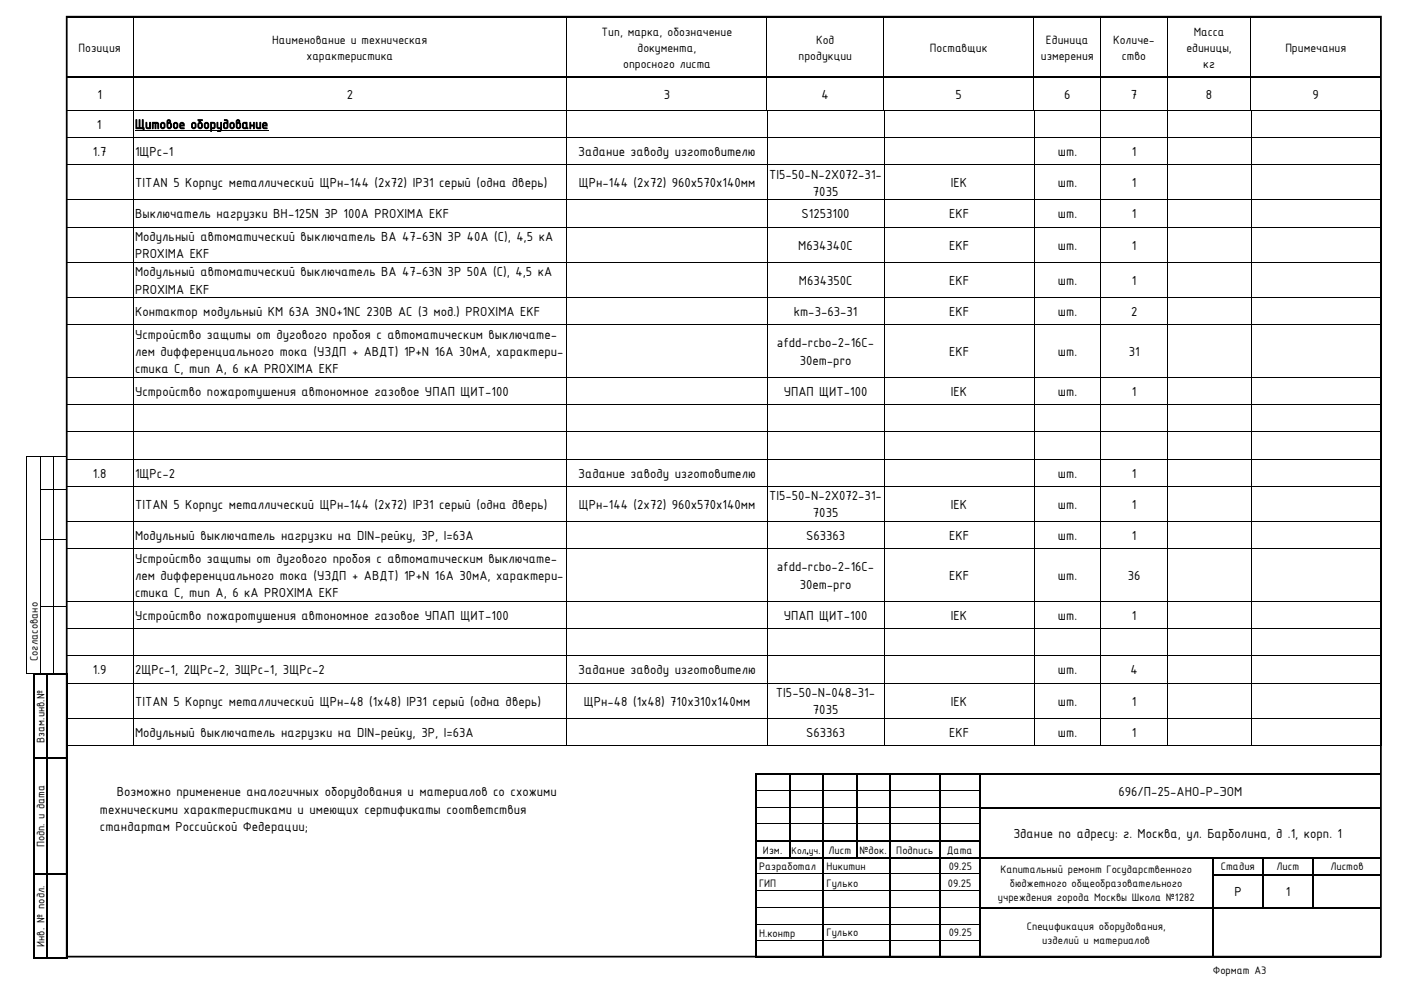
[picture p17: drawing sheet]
<svg xmlns="http://www.w3.org/2000/svg" width="420mm" height="297mm" viewBox="0 0 420 297" stroke-linecap="round" stroke-linejoin="round" font-family="sans-serif">
<defs><g id="words">
<g font-size="4.2">
<text x="29.2" y="29.7">1</text>
<text x="103.9" y="29.7">2</text>
<text x="199" y="29.7">3</text>
<text x="246.3" y="29.7">4</text>
<text x="286.5" y="29.7">5</text>
<text x="319" y="29.7">6</text>
<text x="339" y="29.7">7</text>
<text x="361.6" y="29.7">8</text>
<text x="393.5" y="29.7">9</text>
<text x="29" y="38.6">1</text>
<text x="40.5" y="38.6">Щитовое оборудование</text>
<text x="27.9" y="46.8">1.7</text>
<text x="40.5" y="46.8">1ЩРс-1</text>
<text x="173.4" y="46.8">Задание заводу изготовителю</text>
<text x="317.2" y="46.8">шт.</text>
<text x="339.4" y="46.8">1</text>
<text x="230.6" y="53.6">TI5-50-N-2X072-31-</text>
<text x="40.5" y="56.2">TITAN 5 Корпус металлический ЩРн-144 (2х72) IP31 серый (одна дверь)</text>
<text x="173.5" y="56.2">ЩРн-144 (2х72) 960х570х140мм</text>
<text x="243.7" y="58.8">7035</text>
<text x="285.1" y="56.2">IEK</text>
<text x="317.2" y="56.2">шт.</text>
<text x="339.4" y="56.2">1</text>
<text x="40.5" y="65.5">Выключатель нагрузки ВН-125N 3Р 100А PROXIMA EKF</text>
<text x="240.3" y="65.5">S1253100</text>
<text x="284.5" y="65.5">EKF</text>
<text x="317.2" y="65.5">шт.</text>
<text x="339.4" y="65.5">1</text>
<text x="40.5" y="72.3">Модульный автоматический выключатель ВА 47-63N 3Р 40А (С), 4,5 кА</text>
<text x="40.5" y="77.5">PROXIMA EKF</text>
<text x="239.3" y="74.9">M634340C</text>
<text x="284.5" y="74.9">EKF</text>
<text x="317.2" y="74.9">шт.</text>
<text x="339.4" y="74.9">1</text>
<text x="40.5" y="82.9">Модульный автоматический выключатель ВА 47-63N 3Р 50А (С), 4,5 кА</text>
<text x="40.5" y="88.1">PROXIMA EKF</text>
<text x="239.5" y="85.4">M634350C</text>
<text x="284.5" y="85.4">EKF</text>
<text x="317.2" y="85.4">шт.</text>
<text x="339.4" y="85.4">1</text>
<text x="40.5" y="94.8">Контактор модульный КМ 63А 3NO+1NC 230В AC (3 мод.) PROXIMA EKF</text>
<text x="238" y="94.8">km-3-63-31</text>
<text x="284.5" y="94.8">EKF</text>
<text x="317.2" y="94.8">шт.</text>
<text x="339.1" y="94.8">2</text>
<text x="40.5" y="101.6">Устройство защиты от дугового пробоя с автоматическим выключате-</text>
<text x="40.5" y="106.8">лем дифференциального тока (УЗДП + АВДТ) 1Р+N 16А 30мА, характери-</text>
<text x="232.9" y="104.2">afdd-rcbo-2-16C-</text>
<text x="284.5" y="106.8">EKF</text>
<text x="317.2" y="106.8">шт.</text>
<text x="338.4" y="106.8">31</text>
<text x="40.5" y="111.9">стика C, тип A, 6 кА PROXIMA EKF</text>
<text x="239.8" y="109.4">30em-pro</text>
<text x="40.5" y="118.7">Устройство пожаротушения автономное газовое УПАП ЩИТ-100</text>
<text x="235" y="118.7">УПАП ЩИТ-100</text>
<text x="285.1" y="118.7">IEK</text>
<text x="317.2" y="118.7">шт.</text>
<text x="339.4" y="118.7">1</text>
<text x="27.9" y="143.3">1.8</text>
<text x="40.5" y="143.3">1ЩРс-2</text>
<text x="173.4" y="143.3">Задание заводу изготовителю</text>
<text x="317.2" y="143.3">шт.</text>
<text x="339.4" y="143.3">1</text>
<text x="40.5" y="152.7">TITAN 5 Корпус металлический ЩРн-144 (2х72) IP31 серый (одна дверь)</text>
<text x="173.5" y="152.7">ЩРн-144 (2х72) 960х570х140мм</text>
<text x="230.6" y="150">TI5-50-N-2X072-31-</text>
<text x="243.7" y="155.3">7035</text>
<text x="285.1" y="152.7">IEK</text>
<text x="317.2" y="152.7">шт.</text>
<text x="339.4" y="152.7">1</text>
<text x="40.5" y="162">Модульный выключатель нагрузки на DIN-рейку, 3Р, I=63А</text>
<text x="241.7" y="162">S63363</text>
<text x="284.5" y="162">EKF</text>
<text x="317.2" y="162">шт.</text>
<text x="339.4" y="162">1</text>
<text x="40.5" y="168.8">Устройство защиты от дугового пробоя с автоматическим выключате-</text>
<text x="40.5" y="174">лем дифференциального тока (УЗДП + АВДТ) 1Р+N 16А 30мА, характери-</text>
<text x="232.9" y="171.4">afdd-rcbo-2-16C-</text>
<text x="284.5" y="174">EKF</text>
<text x="317.2" y="174">шт.</text>
<text x="338.2" y="174">36</text>
<text x="40.5" y="179.2">стика C, тип A, 6 кА PROXIMA EKF</text>
<text x="239.8" y="176.6">30em-pro</text>
<text x="40.5" y="186">Устройство пожаротушения автономное газовое УПАП ЩИТ-100</text>
<text x="235" y="186">УПАП ЩИТ-100</text>
<text x="285.1" y="186">IEK</text>
<text x="317.2" y="186">шт.</text>
<text x="339.4" y="186">1</text>
<text x="27.9" y="202.3">1.9</text>
<text x="40.5" y="202.3">2ЩРс-1, 2ЩРс-2, 3ЩРс-1, 3ЩРс-2</text>
<text x="173.4" y="202.3">Задание заводу изготовителю</text>
<text x="317.2" y="202.3">шт.</text>
<text x="339" y="202.3">4</text>
<text x="232.6" y="209.1">TI5-50-N-048-31-</text>
<text x="40.5" y="211.7">TITAN 5 Корпус металлический ЩРн-48 (1х48) IP31 серый (одна дверь)</text>
<text x="175" y="211.7">ЩРн-48 (1х48) 710х310х140мм</text>
<text x="243.7" y="214.3">7035</text>
<text x="285.1" y="211.7">IEK</text>
<text x="317.2" y="211.7">шт.</text>
<text x="339.4" y="211.7">1</text>
<text x="40.5" y="221">Модульный выключатель нагрузки на DIN-рейку, 3Р, I=63А</text>
<text x="241.7" y="221">S63363</text>
<text x="284.5" y="221">EKF</text>
<text x="317.2" y="221">шт.</text>
<text x="339.4" y="221">1</text>
<text x="35" y="238.9">Возможно применение аналогичных оборудования и материалов со схожими</text>
<text x="335.3" y="238.8">696/П-25-АНО-Р-ЭОМ</text>
<text x="30" y="244.1">техническими характеристиками и имеющих сертификаты соответствия</text>
<text x="30" y="249.3">стандартам Российской Федерации;</text>
<text x="303.9" y="251.3">Здание по адресу: г. Москва, ул. Барболина, д .1, корп. 1</text>
<text x="370.1" y="268.9">Р</text>
<text x="385.5" y="268.9">1</text>
</g>
<g font-size="3.9">
<text x="180.4" y="10.8">Тип, марка, обозначение</text>
<text x="357.9" y="10.8">Масса</text>
<text x="23.6" y="15.6">Позиция</text>
<text x="81.6" y="13.2">Наименование и техническая</text>
<text x="91.9" y="18">характеристика</text>
<text x="191.1" y="15.6">документа,</text>
<text x="239.4" y="18">продукции</text>
<text x="244.7" y="13.2">Код</text>
<text x="278.8" y="15.6">Поставщик</text>
<text x="312" y="18">измерения</text>
<text x="313.6" y="13.2">Единица</text>
<text x="333.7" y="13.2">Количе-</text>
<text x="336.3" y="18">ство</text>
<text x="355.7" y="15.6">единицы,</text>
<text x="385.4" y="15.6">Примечания</text>
<text x="186.8" y="20.4">опросного листа</text>
<text x="360.8" y="20.4">кг</text>
</g>
<g font-size="3.5">
<text x="11.3" y="198.4" transform="rotate(-90 11.3 198.4)">Cогласовано</text>
<text x="13.4" y="222.8" transform="rotate(-90 13.4 222.8)">Взам.инв.№</text>
<text x="13.4" y="254.2" transform="rotate(-90 13.4 254.2)">Подп. и дата</text>
<text x="228.8" y="256.2">Изм.</text>
<text x="248.4" y="256.2">Лист</text>
<text x="257.7" y="256.2">№док.</text>
<text x="268.7" y="256.2">Подпись</text>
<text x="283.9" y="256.2">Дата</text>
<text x="227.6" y="261.1">Разработал</text>
<text x="247.8" y="261.1">Никитин</text>
<text x="284.4" y="261.1">09.25</text>
<text x="299.9" y="261.8">Капитальный ремонт Государственного</text>
<text x="366" y="261.1">Стадия</text>
<text x="382.7" y="261.1">Лист</text>
<text x="398.9" y="261.1">Листов</text>
<text x="227.6" y="266.1">ГИП</text>
<text x="247.8" y="266.1">Гулько</text>
<text x="284.2" y="266.1">09.25</text>
<text x="302.8" y="266.1">бюджетного общеобразовательного</text>
<text x="299.2" y="270.5">учреждения города Москвы Школа №1282</text>
<text x="227.6" y="281">Н.контр</text>
<text x="247.8" y="280.7">Гулько</text>
<text x="284.4" y="280.7">09.25</text>
<text x="307.8" y="279">Спецификация оборудования,</text>
<text x="13.4" y="284" transform="rotate(-90 13.4 284)">Инв. № подл.</text>
<text x="312.5" y="283.3">изделий и материалов</text>
<text x="363.6" y="292.2">Формат А3</text>
</g>
<text font-size="3.2" x="237.3" y="256.2">Кол.уч.</text>
</g></defs>
<g fill="#000">
<path d="M19.8 5.5h.2z" fill-rule="evenodd"/>
<path d="M19.8 5h.2v.5h-.2z" fill-rule="evenodd"/>
<path d="M20 5h19.8v.5h-19.8z" fill-rule="evenodd"/>
<path d="M39.8 5.5h.2z" fill-rule="evenodd"/>
<path d="M39.8 5h.5v.5h-.5z" fill-rule="evenodd"/>
<path d="M40.3 5h129.5v.5h-129.5z" fill-rule="evenodd"/>
<path d="M169.8 5.5h.2z" fill-rule="evenodd"/>
<path d="M169.8 5h.5v.5h-.5z" fill-rule="evenodd"/>
<path d="M170.3 5h59.6v.5h-59.6z" fill-rule="evenodd"/>
<path d="M229.9 5.5h.1z" fill-rule="evenodd"/>
<path d="M229.9 5h.5v.5h-.5z" fill-rule="evenodd"/>
<path d="M230.4 5h34.5v.5h-34.5z" fill-rule="evenodd"/>
<path d="M264.9 5.5h.1z" fill-rule="evenodd"/>
<path d="M264.9 5h.5v.5h-.5z" fill-rule="evenodd"/>
<path d="M265.4 5h44.5v.5h-44.5z" fill-rule="evenodd"/>
<path d="M309.9 5.5h.1z" fill-rule="evenodd"/>
<path d="M309.9 5h.5v.5h-.5z" fill-rule="evenodd"/>
<path d="M310.4 5h19.5v.5h-19.5z" fill-rule="evenodd"/>
<path d="M329.9 5.5h.2z" fill-rule="evenodd"/>
<path d="M329.9 5h.5v.5h-.5z" fill-rule="evenodd"/>
<path d="M330.4 5h19.5v.5h-19.5z" fill-rule="evenodd"/>
<path d="M349.9 5.5h.1z" fill-rule="evenodd"/>
<path d="M349.9 5h.5v.5h-.5z" fill-rule="evenodd"/>
<path d="M350.4 5h24.5v.5h-24.5z" fill-rule="evenodd"/>
<path d="M374.9 5.5h.2z" fill-rule="evenodd"/>
<path d="M374.9 5h.5v.5h-.5z" fill-rule="evenodd"/>
<path d="M375.4 5h38.5v.5h-38.5z" fill-rule="evenodd"/>
<path d="M413.9 5.5h.2z" fill-rule="evenodd"/>
<path d="M413.9 5h.2v.5h-.2z" fill-rule="evenodd"/>
<path d="M19.8 22.9h.2v.6h-.2z" fill-rule="evenodd"/>
<path d="M19.9 33l.2 .2z" fill-rule="evenodd"/>
<path d="M19.9 33l.2 .2z" fill-rule="evenodd"/>
<path d="M20 22.9h19.8v.6h-19.8z" fill-rule="evenodd"/>
<path d="M39.8 23.5h.2z" fill-rule="evenodd"/>
<path d="M39.8 22.9h.5v.6h-.5z" fill-rule="evenodd"/>
<path d="M39.9 33l.1 .2z" fill-rule="evenodd"/>
<path d="M40.3 22.9h129.5v.6h-129.5z" fill-rule="evenodd"/>
<path d="M169.8 23.5h.2z" fill-rule="evenodd"/>
<path d="M169.8 22.9h.5v.6h-.5z" fill-rule="evenodd"/>
<path d="M169.9 33l.2 .2z" fill-rule="evenodd"/>
<path d="M170.3 22.9h59.6v.6h-59.6z" fill-rule="evenodd"/>
<path d="M229.9 23.5h.1z" fill-rule="evenodd"/>
<path d="M229.9 22.9h.5v.6h-.5z" fill-rule="evenodd"/>
<path d="M229.9 33l.2 .2z" fill-rule="evenodd"/>
<path d="M230.4 22.9h34.5v.6h-34.5z" fill-rule="evenodd"/>
<path d="M264.9 23.5h.1z" fill-rule="evenodd"/>
<path d="M264.9 22.9h.5v.6h-.5z" fill-rule="evenodd"/>
<path d="M264.9 33l.2 .2z" fill-rule="evenodd"/>
<path d="M265.4 22.9h44.5v.6h-44.5z" fill-rule="evenodd"/>
<path d="M309.9 23.5h.1z" fill-rule="evenodd"/>
<path d="M309.9 22.9h.5v.6h-.5z" fill-rule="evenodd"/>
<path d="M310 33l.1 .2z" fill-rule="evenodd"/>
<path d="M310.4 22.9h19.5v.6h-19.5z" fill-rule="evenodd"/>
<path d="M329.9 23.5h.2z" fill-rule="evenodd"/>
<path d="M329.9 22.9h.5v.6h-.5z" fill-rule="evenodd"/>
<path d="M330 33l.2 .2z" fill-rule="evenodd"/>
<path d="M330.4 22.9h19.5v.6h-19.5z" fill-rule="evenodd"/>
<path d="M349.9 23.5h.1z" fill-rule="evenodd"/>
<path d="M349.9 22.9h.5v.6h-.5z" fill-rule="evenodd"/>
<path d="M350 33l.1 .2z" fill-rule="evenodd"/>
<path d="M350.4 22.9h24.5v.6h-24.5z" fill-rule="evenodd"/>
<path d="M374.9 23.5h.2z" fill-rule="evenodd"/>
<path d="M374.9 22.9h.5v.6h-.5z" fill-rule="evenodd"/>
<path d="M375 33l.2 .2z" fill-rule="evenodd"/>
<path d="M375.4 22.9h38.5v.6h-38.5z" fill-rule="evenodd"/>
<path d="M413.9 22.9h.2v.6h-.2z" fill-rule="evenodd"/>
<path d="M414 33l.1 .2z" fill-rule="evenodd"/>
<path d="M414 33l.1 .2z" fill-rule="evenodd"/>
<path d="M19.9 41.2l.2 .1z" fill-rule="evenodd"/>
<path d="M19.9 49.3l.2 .2z" fill-rule="evenodd"/>
<path d="M39.9 41.2l.1 .1z" fill-rule="evenodd"/>
<path d="M39.9 49.3l.1 .2z" fill-rule="evenodd"/>
<path d="M169.9 41.2l.2 .1z" fill-rule="evenodd"/>
<path d="M169.9 49.3l.2 .2z" fill-rule="evenodd"/>
<path d="M229.9 41.2l.2 .1z" fill-rule="evenodd"/>
<path d="M229.9 49.3l.2 .2z" fill-rule="evenodd"/>
<path d="M264.9 41.2l.2 .1z" fill-rule="evenodd"/>
<path d="M264.9 49.3l.2 .2z" fill-rule="evenodd"/>
<path d="M310 41.2l.1 .1z" fill-rule="evenodd"/>
<path d="M310 49.3l.1 .2z" fill-rule="evenodd"/>
<path d="M330 41.2l.2 .1z" fill-rule="evenodd"/>
<path d="M330 49.3l.2 .2z" fill-rule="evenodd"/>
<path d="M350 41.2l.1 .1z" fill-rule="evenodd"/>
<path d="M350 49.3l.1 .2z" fill-rule="evenodd"/>
<path d="M375 41.2l.2 .1z" fill-rule="evenodd"/>
<path d="M375 49.3l.2 .2z" fill-rule="evenodd"/>
<path d="M414 41.2l.1 .1z" fill-rule="evenodd"/>
<path d="M414 49.3l.1 .2z" fill-rule="evenodd"/>
<path d="M19.9 59.9l.2 .2z" fill-rule="evenodd"/>
<path d="M19.9 68.1l.2 .1z" fill-rule="evenodd"/>
<path d="M19.9 78.6l.2 .2z" fill-rule="evenodd"/>
<path d="M39.9 59.9l.1 .2z" fill-rule="evenodd"/>
<path d="M39.9 68.1l.1 .1z" fill-rule="evenodd"/>
<path d="M39.9 78.6l.1 .2z" fill-rule="evenodd"/>
<path d="M169.9 59.9l.2 .2z" fill-rule="evenodd"/>
<path d="M169.9 68.1l.2 .1z" fill-rule="evenodd"/>
<path d="M169.9 78.6l.2 .2z" fill-rule="evenodd"/>
<path d="M229.9 59.9l.2 .2z" fill-rule="evenodd"/>
<path d="M229.9 68.1l.2 .1z" fill-rule="evenodd"/>
<path d="M229.9 78.6l.2 .2z" fill-rule="evenodd"/>
<path d="M264.9 59.9l.2 .2z" fill-rule="evenodd"/>
<path d="M264.9 68.1l.2 .1z" fill-rule="evenodd"/>
<path d="M264.9 78.6l.2 .2z" fill-rule="evenodd"/>
<path d="M310 59.9l.1 .2z" fill-rule="evenodd"/>
<path d="M310 68.1l.1 .1z" fill-rule="evenodd"/>
<path d="M310 78.6l.1 .2z" fill-rule="evenodd"/>
<path d="M330 59.9l.2 .2z" fill-rule="evenodd"/>
<path d="M330 68.1l.2 .1z" fill-rule="evenodd"/>
<path d="M330 78.6l.2 .2z" fill-rule="evenodd"/>
<path d="M350 59.9l.1 .2z" fill-rule="evenodd"/>
<path d="M350 68.1l.1 .1z" fill-rule="evenodd"/>
<path d="M350 78.6l.1 .2z" fill-rule="evenodd"/>
<path d="M375 59.9l.2 .2z" fill-rule="evenodd"/>
<path d="M375 68.1l.2 .1z" fill-rule="evenodd"/>
<path d="M375 78.6l.2 .2z" fill-rule="evenodd"/>
<path d="M414 59.9l.1 .2z" fill-rule="evenodd"/>
<path d="M414 68.1l.1 .1z" fill-rule="evenodd"/>
<path d="M414 78.6l.1 .2z" fill-rule="evenodd"/>
<path d="M19.9 89.2l.2 .1z" fill-rule="evenodd"/>
<path d="M19.9 97.3l.2 .2z" fill-rule="evenodd"/>
<path d="M39.9 89.2l.1 .1z" fill-rule="evenodd"/>
<path d="M39.9 97.3l.1 .2z" fill-rule="evenodd"/>
<path d="M169.9 89.2l.2 .1z" fill-rule="evenodd"/>
<path d="M169.9 97.3l.2 .2z" fill-rule="evenodd"/>
<path d="M229.9 89.2l.2 .1z" fill-rule="evenodd"/>
<path d="M229.9 97.3l.2 .2z" fill-rule="evenodd"/>
<path d="M264.9 89.2l.2 .1z" fill-rule="evenodd"/>
<path d="M264.9 97.3l.2 .2z" fill-rule="evenodd"/>
<path d="M310 89.2l.1 .1z" fill-rule="evenodd"/>
<path d="M310 97.3l.1 .2z" fill-rule="evenodd"/>
<path d="M330 89.2l.2 .1z" fill-rule="evenodd"/>
<path d="M330 97.3l.2 .2z" fill-rule="evenodd"/>
<path d="M350 89.2l.1 .1z" fill-rule="evenodd"/>
<path d="M350 97.3l.1 .2z" fill-rule="evenodd"/>
<path d="M375 89.2l.2 .1z" fill-rule="evenodd"/>
<path d="M375 97.3l.2 .2z" fill-rule="evenodd"/>
<path d="M414 89.2l.1 .1z" fill-rule="evenodd"/>
<path d="M414 97.3l.1 .2z" fill-rule="evenodd"/>
<path d="M19.9 113.1l.2 .2z" fill-rule="evenodd"/>
<path d="M39.9 113.1l.1 .2z" fill-rule="evenodd"/>
<path d="M169.9 113.1l.2 .2z" fill-rule="evenodd"/>
<path d="M229.9 113.1l.2 .2z" fill-rule="evenodd"/>
<path d="M264.9 113.1l.2 .2z" fill-rule="evenodd"/>
<path d="M310 113.1l.1 .2z" fill-rule="evenodd"/>
<path d="M330 113.1l.2 .2z" fill-rule="evenodd"/>
<path d="M350 113.1l.1 .2z" fill-rule="evenodd"/>
<path d="M375 113.1l.2 .2z" fill-rule="evenodd"/>
<path d="M414 113.1l.1 .2z" fill-rule="evenodd"/>
<path d="M8 136.9l.1 .2z" fill-rule="evenodd"/>
<path d="M8 136.9l.1 .2z" fill-rule="evenodd"/>
<path d="M11.9 136.9l.2 .2z" fill-rule="evenodd"/>
<path d="M16 136.9l.1 .2z" fill-rule="evenodd"/>
<path d="M19.9 121.3l.2 .1z" fill-rule="evenodd"/>
<path d="M19.9 129.5l.2 .1z" fill-rule="evenodd"/>
<path d="M19.9 137.6l.2 .2z" fill-rule="evenodd"/>
<path d="M19.9 136.9l.2 .2z" fill-rule="evenodd"/>
<path d="M19.9 136.9l.2 .2z" fill-rule="evenodd"/>
<path d="M39.9 121.3l.1 .1z" fill-rule="evenodd"/>
<path d="M39.9 129.5l.1 .1z" fill-rule="evenodd"/>
<path d="M39.9 137.6l.1 .2z" fill-rule="evenodd"/>
<path d="M169.9 121.3l.2 .1z" fill-rule="evenodd"/>
<path d="M169.9 129.5l.2 .1z" fill-rule="evenodd"/>
<path d="M169.9 137.6l.2 .2z" fill-rule="evenodd"/>
<path d="M229.9 121.3l.2 .1z" fill-rule="evenodd"/>
<path d="M229.9 129.5l.2 .1z" fill-rule="evenodd"/>
<path d="M229.9 137.6l.2 .2z" fill-rule="evenodd"/>
<path d="M264.9 121.3l.2 .1z" fill-rule="evenodd"/>
<path d="M264.9 129.5l.2 .1z" fill-rule="evenodd"/>
<path d="M264.9 137.6l.2 .2z" fill-rule="evenodd"/>
<path d="M310 121.3l.1 .1z" fill-rule="evenodd"/>
<path d="M310 129.5l.1 .1z" fill-rule="evenodd"/>
<path d="M310 137.6l.1 .2z" fill-rule="evenodd"/>
<path d="M330 121.3l.2 .1z" fill-rule="evenodd"/>
<path d="M330 129.5l.2 .1z" fill-rule="evenodd"/>
<path d="M330 137.6l.2 .2z" fill-rule="evenodd"/>
<path d="M350 121.3l.1 .1z" fill-rule="evenodd"/>
<path d="M350 129.5l.1 .1z" fill-rule="evenodd"/>
<path d="M350 137.6l.1 .2z" fill-rule="evenodd"/>
<path d="M375 121.3l.2 .1z" fill-rule="evenodd"/>
<path d="M375 129.5l.2 .1z" fill-rule="evenodd"/>
<path d="M375 137.6l.2 .2z" fill-rule="evenodd"/>
<path d="M414 121.3l.1 .1z" fill-rule="evenodd"/>
<path d="M414 129.5l.1 .1z" fill-rule="evenodd"/>
<path d="M414 137.6l.1 .2z" fill-rule="evenodd"/>
<path d="M8 146.9l.1 .2z" fill-rule="evenodd"/>
<path d="M11.9 146.9l.2 .2z" fill-rule="evenodd"/>
<path d="M16 146.9l.1 .2z" fill-rule="evenodd"/>
<path d="M19.9 145.8l.2 .2z" fill-rule="evenodd"/>
<path d="M19.9 156.4l.2 .1z" fill-rule="evenodd"/>
<path d="M19.9 146.9l.2 .2z" fill-rule="evenodd"/>
<path d="M39.9 145.8l.1 .2z" fill-rule="evenodd"/>
<path d="M39.9 156.4l.1 .1z" fill-rule="evenodd"/>
<path d="M169.9 145.8l.2 .2z" fill-rule="evenodd"/>
<path d="M169.9 156.4l.2 .1z" fill-rule="evenodd"/>
<path d="M229.9 145.8l.2 .2z" fill-rule="evenodd"/>
<path d="M229.9 156.4l.2 .1z" fill-rule="evenodd"/>
<path d="M264.9 145.8l.2 .2z" fill-rule="evenodd"/>
<path d="M264.9 156.4l.2 .1z" fill-rule="evenodd"/>
<path d="M310 145.8l.1 .2z" fill-rule="evenodd"/>
<path d="M310 156.4l.1 .1z" fill-rule="evenodd"/>
<path d="M330 145.8l.2 .2z" fill-rule="evenodd"/>
<path d="M330 156.4l.2 .1z" fill-rule="evenodd"/>
<path d="M350 145.8l.1 .2z" fill-rule="evenodd"/>
<path d="M350 156.4l.1 .1z" fill-rule="evenodd"/>
<path d="M375 145.8l.2 .2z" fill-rule="evenodd"/>
<path d="M375 156.4l.2 .1z" fill-rule="evenodd"/>
<path d="M414 145.8l.1 .2z" fill-rule="evenodd"/>
<path d="M414 156.4l.1 .1z" fill-rule="evenodd"/>
<path d="M8 161.9l.1 .2z" fill-rule="evenodd"/>
<path d="M11.9 161.9l.2 .2z" fill-rule="evenodd"/>
<path d="M16 161.9l.1 .2z" fill-rule="evenodd"/>
<path d="M19.9 164.6l.2 .1z" fill-rule="evenodd"/>
<path d="M19.9 161.9l.2 .2z" fill-rule="evenodd"/>
<path d="M39.9 164.6l.1 .1z" fill-rule="evenodd"/>
<path d="M169.9 164.6l.2 .1z" fill-rule="evenodd"/>
<path d="M229.9 164.6l.2 .1z" fill-rule="evenodd"/>
<path d="M264.9 164.6l.2 .1z" fill-rule="evenodd"/>
<path d="M310 164.6l.1 .1z" fill-rule="evenodd"/>
<path d="M330 164.6l.2 .1z" fill-rule="evenodd"/>
<path d="M350 164.6l.1 .1z" fill-rule="evenodd"/>
<path d="M375 164.6l.2 .1z" fill-rule="evenodd"/>
<path d="M414 164.6l.1 .1z" fill-rule="evenodd"/>
<path d="M8 181.9l.1 .2z" fill-rule="evenodd"/>
<path d="M11.9 181.9l.2 .2z" fill-rule="evenodd"/>
<path d="M16 181.9l.1 .2z" fill-rule="evenodd"/>
<path d="M19.9 180.3l.2 .1z" fill-rule="evenodd"/>
<path d="M19.9 188.5l.2 .2z" fill-rule="evenodd"/>
<path d="M19.9 196.7l.2 .1z" fill-rule="evenodd"/>
<path d="M19.9 181.9l.2 .2z" fill-rule="evenodd"/>
<path d="M39.9 180.3l.1 .1z" fill-rule="evenodd"/>
<path d="M39.9 188.5l.1 .2z" fill-rule="evenodd"/>
<path d="M39.9 196.7l.1 .1z" fill-rule="evenodd"/>
<path d="M169.9 180.3l.2 .1z" fill-rule="evenodd"/>
<path d="M169.9 188.5l.2 .2z" fill-rule="evenodd"/>
<path d="M169.9 196.7l.2 .1z" fill-rule="evenodd"/>
<path d="M229.9 180.3l.2 .1z" fill-rule="evenodd"/>
<path d="M229.9 188.5l.2 .2z" fill-rule="evenodd"/>
<path d="M229.9 196.7l.2 .1z" fill-rule="evenodd"/>
<path d="M264.9 180.3l.2 .1z" fill-rule="evenodd"/>
<path d="M264.9 188.5l.2 .2z" fill-rule="evenodd"/>
<path d="M264.9 196.7l.2 .1z" fill-rule="evenodd"/>
<path d="M310 180.3l.1 .1z" fill-rule="evenodd"/>
<path d="M310 188.5l.1 .2z" fill-rule="evenodd"/>
<path d="M310 196.7l.1 .1z" fill-rule="evenodd"/>
<path d="M330 180.3l.2 .1z" fill-rule="evenodd"/>
<path d="M330 188.5l.2 .2z" fill-rule="evenodd"/>
<path d="M330 196.7l.2 .1z" fill-rule="evenodd"/>
<path d="M350 180.3l.1 .1z" fill-rule="evenodd"/>
<path d="M350 188.5l.1 .2z" fill-rule="evenodd"/>
<path d="M350 196.7l.1 .1z" fill-rule="evenodd"/>
<path d="M375 180.3l.2 .1z" fill-rule="evenodd"/>
<path d="M375 188.5l.2 .2z" fill-rule="evenodd"/>
<path d="M375 196.7l.2 .1z" fill-rule="evenodd"/>
<path d="M414 180.3l.1 .1z" fill-rule="evenodd"/>
<path d="M414 188.5l.1 .2z" fill-rule="evenodd"/>
<path d="M414 196.7l.1 .1z" fill-rule="evenodd"/>
<path d="M8 201.9l.1 .2z" fill-rule="evenodd"/>
<path d="M8 201.9l.1 .2z" fill-rule="evenodd"/>
<path d="M9.9 202h.5v.5h-.5z" fill-rule="evenodd"/>
<path d="M9.9 202h.5v.5h-.5z" fill-rule="evenodd"/>
<path d="M10.4 202h3.5v.5h-3.5z" fill-rule="evenodd"/>
<path d="M11.9 201.9l.2 .2z" fill-rule="evenodd"/>
<path d="M13.9 202.5h.5z" fill-rule="evenodd"/>
<path d="M13.9 202h.5v.5h-.5z" fill-rule="evenodd"/>
<path d="M14.4 202h5.5v.5h-5.5z" fill-rule="evenodd"/>
<path d="M16 201.9l.1 .2z" fill-rule="evenodd"/>
<path d="M19.9 202h.5v.5h-.5z" fill-rule="evenodd"/>
<path d="M19.9 202h.5v.5h-.5z" fill-rule="evenodd"/>
<path d="M19.9 204.8l.2 .2z" fill-rule="evenodd"/>
<path d="M19.9 215.4l.2 .1z" fill-rule="evenodd"/>
<path d="M19.9 201.9l.2 .2z" fill-rule="evenodd"/>
<path d="M19.9 201.9l.2 .2z" fill-rule="evenodd"/>
<path d="M39.9 204.8l.1 .2z" fill-rule="evenodd"/>
<path d="M39.9 215.4l.1 .1z" fill-rule="evenodd"/>
<path d="M169.9 204.8l.2 .2z" fill-rule="evenodd"/>
<path d="M169.9 215.4l.2 .1z" fill-rule="evenodd"/>
<path d="M229.9 204.8l.2 .2z" fill-rule="evenodd"/>
<path d="M229.9 215.4l.2 .1z" fill-rule="evenodd"/>
<path d="M264.9 204.8l.2 .2z" fill-rule="evenodd"/>
<path d="M264.9 215.4l.2 .1z" fill-rule="evenodd"/>
<path d="M310 204.8l.1 .2z" fill-rule="evenodd"/>
<path d="M310 215.4l.1 .1z" fill-rule="evenodd"/>
<path d="M330 204.8l.2 .2z" fill-rule="evenodd"/>
<path d="M330 215.4l.2 .1z" fill-rule="evenodd"/>
<path d="M350 204.8l.1 .2z" fill-rule="evenodd"/>
<path d="M350 215.4l.1 .1z" fill-rule="evenodd"/>
<path d="M375 204.8l.2 .2z" fill-rule="evenodd"/>
<path d="M375 215.4l.2 .1z" fill-rule="evenodd"/>
<path d="M414 204.8l.1 .2z" fill-rule="evenodd"/>
<path d="M414 215.4l.1 .1z" fill-rule="evenodd"/>
<path d="M9.9 202.5h.5v24.5h-.5z" fill-rule="evenodd"/>
<path d="M9.9 227h.5v.6h-.5z" fill-rule="evenodd"/>
<path d="M10.4 227h3.5v.5h-3.5z" fill-rule="evenodd"/>
<path d="M13.9 202.5h.5v24.5h-.5z" fill-rule="evenodd"/>
<path d="M13.9 227h.5v.6h-.5z" fill-rule="evenodd"/>
<path d="M14.4 227h5.5v.5h-5.5z" fill-rule="evenodd"/>
<path d="M19.9 202.5h.5v24.5h-.5z" fill-rule="evenodd"/>
<path d="M19.9 227h.5v.6h-.5z" fill-rule="evenodd"/>
<path d="M19.9 223.6l.2 .2z" fill-rule="evenodd"/>
<path d="M19.9 223.6l.2 .2z" fill-rule="evenodd"/>
<path d="M39.9 223.6l.1 .2z" fill-rule="evenodd"/>
<path d="M169.9 223.6l.2 .2z" fill-rule="evenodd"/>
<path d="M226.3 232.1h.5v.5h-.5z" fill-rule="evenodd"/>
<path d="M226.3 232.1h.5v.5h-.5z" fill-rule="evenodd"/>
<path d="M226.3 232.6h.5v4.5h-.5z" fill-rule="evenodd"/>
<path d="M226.3 237.1h.5v.1h-.5z" fill-rule="evenodd"/>
<path d="M226.8 232.1h9.7v.5h-9.7z" fill-rule="evenodd"/>
<path d="M229.9 223.6l.2 .2z" fill-rule="evenodd"/>
<path d="M236.5 232.6h.5z" fill-rule="evenodd"/>
<path d="M236.5 232.1h.5v.5h-.5z" fill-rule="evenodd"/>
<path d="M236.5 232.6h.5v4.5h-.5z" fill-rule="evenodd"/>
<path d="M236.5 237.1h.5v.1h-.5z" fill-rule="evenodd"/>
<path d="M237 232.1h9.6v.5h-9.6z" fill-rule="evenodd"/>
<path d="M246.6 232.6h.5z" fill-rule="evenodd"/>
<path d="M246.6 232.1h.5v.5h-.5z" fill-rule="evenodd"/>
<path d="M246.6 232.6h.5v4.5h-.5z" fill-rule="evenodd"/>
<path d="M246.6 237.1h.5v.1h-.5z" fill-rule="evenodd"/>
<path d="M247.1 232.1h9.5v.5h-9.5z" fill-rule="evenodd"/>
<path d="M256.6 232.6h.5z" fill-rule="evenodd"/>
<path d="M256.6 232.1h.5v.5h-.5z" fill-rule="evenodd"/>
<path d="M256.6 232.6h.5v4.5h-.5z" fill-rule="evenodd"/>
<path d="M256.6 237.1h.5v.1h-.5z" fill-rule="evenodd"/>
<path d="M257.1 232.1h9.5v.5h-9.5z" fill-rule="evenodd"/>
<path d="M264.9 223.6l.2 .2z" fill-rule="evenodd"/>
<path d="M266.6 232.6h.5z" fill-rule="evenodd"/>
<path d="M266.6 232.1h.5v.5h-.5z" fill-rule="evenodd"/>
<path d="M266.6 232.6h.5v4.5h-.5z" fill-rule="evenodd"/>
<path d="M266.6 237.1h.5v.1h-.5z" fill-rule="evenodd"/>
<path d="M267.1 232.1h14.5v.5h-14.5z" fill-rule="evenodd"/>
<path d="M281.6 232.6h.5z" fill-rule="evenodd"/>
<path d="M281.6 232.1h.5v.5h-.5z" fill-rule="evenodd"/>
<path d="M281.6 232.6h.5v4.5h-.5z" fill-rule="evenodd"/>
<path d="M281.6 237.1h.5v.1h-.5z" fill-rule="evenodd"/>
<path d="M282.1 232.1h11.3v.5h-11.3z" fill-rule="evenodd"/>
<path d="M293.4 232.6h.5z" fill-rule="evenodd"/>
<path d="M293.4 232.1h.5v.5h-.5z" fill-rule="evenodd"/>
<path d="M293.4 232.6h.5v4.5h-.5z" fill-rule="evenodd"/>
<path d="M293.4 237.1h.5v.1h-.5z" fill-rule="evenodd"/>
<path d="M293.9 232.1h119.9v.5h-119.9z" fill-rule="evenodd"/>
<path d="M310 223.6l.1 .2z" fill-rule="evenodd"/>
<path d="M330 223.6l.2 .2z" fill-rule="evenodd"/>
<path d="M350 223.6l.1 .2z" fill-rule="evenodd"/>
<path d="M375 223.6l.2 .2z" fill-rule="evenodd"/>
<path d="M413.8 232.6h.1z" fill-rule="evenodd"/>
<path d="M413.8 232.1h.1v.5h-.1z" fill-rule="evenodd"/>
<path d="M413.8 237.1l.1 .1z" fill-rule="evenodd"/>
<path d="M414 223.6l.1 .2z" fill-rule="evenodd"/>
<path d="M414 223.6l.1 .2z" fill-rule="evenodd"/>
<path d="M226.3 237.2h.5v4.9h-.5z" fill-rule="evenodd"/>
<path d="M226.3 242.1h.5v.5h-.5z" fill-rule="evenodd"/>
<path d="M226.3 242.6h.5v4.5h-.5z" fill-rule="evenodd"/>
<path d="M226.3 247.1h.5v.2h-.5z" fill-rule="evenodd"/>
<path d="M226.3 247.3h.5v4.8h-.5z" fill-rule="evenodd"/>
<path d="M226.3 252.1h.5v.5h-.5z" fill-rule="evenodd"/>
<path d="M226.3 252.6h.5v4.5h-.5z" fill-rule="evenodd"/>
<path d="M226.3 257.1h.5v.5h-.5z" fill-rule="evenodd"/>
<path d="M226.8 252.1h9.7v.5h-9.7z" fill-rule="evenodd"/>
<path d="M226.8 257.1h9.7v.5h-9.7z" fill-rule="evenodd"/>
<path d="M236.5 237.2h.5v4.9h-.5z" fill-rule="evenodd"/>
<path d="M236.5 242.1h.5v.5h-.5z" fill-rule="evenodd"/>
<path d="M236.5 242.6h.5v4.5h-.5z" fill-rule="evenodd"/>
<path d="M236.5 247.1h.5v.2h-.5z" fill-rule="evenodd"/>
<path d="M236.5 247.3h.5v4.8h-.5z" fill-rule="evenodd"/>
<path d="M236.5 252.1h.5v.5h-.5z" fill-rule="evenodd"/>
<path d="M236.5 252.6h.5v4.5h-.5z" fill-rule="evenodd"/>
<path d="M236.5 257.1h.5v.5h-.5z" fill-rule="evenodd"/>
<path d="M237 252.1h9.6v.5h-9.6z" fill-rule="evenodd"/>
<path d="M237 257.1h9.6v.5h-9.6z" fill-rule="evenodd"/>
<path d="M246.6 237.2h.5v4.9h-.5z" fill-rule="evenodd"/>
<path d="M246.6 242.1h.5v.5h-.5z" fill-rule="evenodd"/>
<path d="M246.6 242.6h.5v4.5h-.5z" fill-rule="evenodd"/>
<path d="M246.6 247.1h.5v.2h-.5z" fill-rule="evenodd"/>
<path d="M246.6 247.3h.5v4.8h-.5z" fill-rule="evenodd"/>
<path d="M246.6 252.1h.5v.5h-.5z" fill-rule="evenodd"/>
<path d="M246.6 252.6h.5v4.5h-.5z" fill-rule="evenodd"/>
<path d="M246.6 257.1h.5v.5h-.5z" fill-rule="evenodd"/>
<path d="M247.1 252.1h9.5v.5h-9.5z" fill-rule="evenodd"/>
<path d="M247.1 257.1h9.5v.5h-9.5z" fill-rule="evenodd"/>
<path d="M256.6 237.2h.5v4.9h-.5z" fill-rule="evenodd"/>
<path d="M256.6 242.1h.5v.5h-.5z" fill-rule="evenodd"/>
<path d="M256.6 242.6h.5v4.5h-.5z" fill-rule="evenodd"/>
<path d="M256.6 247.1h.5v.2h-.5z" fill-rule="evenodd"/>
<path d="M256.6 247.3h.5v4.8h-.5z" fill-rule="evenodd"/>
<path d="M256.6 252.1h.5v.5h-.5z" fill-rule="evenodd"/>
<path d="M256.6 252.6h.5v4.5h-.5z" fill-rule="evenodd"/>
<path d="M256.6 257.1h.5v.5h-.5z" fill-rule="evenodd"/>
<path d="M257.1 252.1h9.5v.5h-9.5z" fill-rule="evenodd"/>
<path d="M257.1 257.1h9.5v.5h-9.5z" fill-rule="evenodd"/>
<path d="M266.6 237.2h.5v4.9h-.5z" fill-rule="evenodd"/>
<path d="M266.6 242.1h.5v.5h-.5z" fill-rule="evenodd"/>
<path d="M266.6 242.6h.5v4.5h-.5z" fill-rule="evenodd"/>
<path d="M266.6 247.1h.5v.2h-.5z" fill-rule="evenodd"/>
<path d="M266.6 247.3h.5v4.8h-.5z" fill-rule="evenodd"/>
<path d="M266.6 252.1h.5v.5h-.5z" fill-rule="evenodd"/>
<path d="M266.6 252.6h.5v4.5h-.5z" fill-rule="evenodd"/>
<path d="M266.6 257.1h.5v.5h-.5z" fill-rule="evenodd"/>
<path d="M267.1 252.1h14.5v.5h-14.5z" fill-rule="evenodd"/>
<path d="M267.1 257.1h14.5v.5h-14.5z" fill-rule="evenodd"/>
<path d="M281.6 237.2h.5v4.9h-.5z" fill-rule="evenodd"/>
<path d="M281.6 242.1h.5v.5h-.5z" fill-rule="evenodd"/>
<path d="M281.6 242.6h.5v4.5h-.5z" fill-rule="evenodd"/>
<path d="M281.6 247.1h.5v.2h-.5z" fill-rule="evenodd"/>
<path d="M281.6 247.3h.5v4.8h-.5z" fill-rule="evenodd"/>
<path d="M281.6 252.1h.5v.5h-.5z" fill-rule="evenodd"/>
<path d="M281.6 252.6h.5v4.5h-.5z" fill-rule="evenodd"/>
<path d="M281.6 257.1h.5v.5h-.5z" fill-rule="evenodd"/>
<path d="M282.1 252.1h11.3v.5h-11.3z" fill-rule="evenodd"/>
<path d="M282.1 257.1h11.3v.5h-11.3z" fill-rule="evenodd"/>
<path d="M293.4 237.2h.5v4.9h-.5z" fill-rule="evenodd"/>
<path d="M293.4 242.1h.5v.5h-.5z" fill-rule="evenodd"/>
<path d="M293.4 242.6h.5v4.5h-.5z" fill-rule="evenodd"/>
<path d="M293.4 247.1h.5v.2h-.5z" fill-rule="evenodd"/>
<path d="M293.4 247.3h.5v4.8h-.5z" fill-rule="evenodd"/>
<path d="M293.4 252.1h.5v.5h-.5z" fill-rule="evenodd"/>
<path d="M293.4 252.6h.5v4.5h-.5z" fill-rule="evenodd"/>
<path d="M293.4 257.1h.5v.5h-.5z" fill-rule="evenodd"/>
<path d="M293.9 242.1h119.9v.5h-119.9z" fill-rule="evenodd"/>
<path d="M293.9 257.1h69.5v.5h-69.5z" fill-rule="evenodd"/>
<path d="M363.4 257.6h.5z" fill-rule="evenodd"/>
<path d="M363.4 257.1h.5v.5h-.5z" fill-rule="evenodd"/>
<path d="M363.9 257.1h14.5v.5h-14.5z" fill-rule="evenodd"/>
<path d="M378.4 257.6h.5z" fill-rule="evenodd"/>
<path d="M378.4 257.1h.5v.5h-.5z" fill-rule="evenodd"/>
<path d="M378.9 257.1h14.5v.5h-14.5z" fill-rule="evenodd"/>
<path d="M393.4 257.6h.6z" fill-rule="evenodd"/>
<path d="M393.4 257.1h.6v.5h-.6z" fill-rule="evenodd"/>
<path d="M394 257.1h19.8v.5h-19.8z" fill-rule="evenodd"/>
<path d="M413.8 242.1h.1v.5h-.1z" fill-rule="evenodd"/>
<path d="M413.8 247.1l.1 .2z" fill-rule="evenodd"/>
<path d="M413.8 252.1h.1v.5h-.1z" fill-rule="evenodd"/>
<path d="M413.8 257.1h.1v.5h-.1z" fill-rule="evenodd"/>
<path d="M9.9 227.6h.5v34.4h-.5z" fill-rule="evenodd"/>
<path d="M9.9 262h.5v.6h-.5z" fill-rule="evenodd"/>
<path d="M10.4 262h3.5v.5h-3.5z" fill-rule="evenodd"/>
<path d="M13.9 227.6h.5v34.4h-.5z" fill-rule="evenodd"/>
<path d="M13.9 262h.5v.6h-.5z" fill-rule="evenodd"/>
<path d="M14.4 262h5.5v.5h-5.5z" fill-rule="evenodd"/>
<path d="M19.9 227.6h.5v34.4h-.5z" fill-rule="evenodd"/>
<path d="M19.9 262h.5v.6h-.5z" fill-rule="evenodd"/>
<path d="M226.3 257.6h.5v4.5h-.5z" fill-rule="evenodd"/>
<path d="M226.3 262.1h.5v.6h-.5z" fill-rule="evenodd"/>
<path d="M226.3 262.7h.5v4.4h-.5z" fill-rule="evenodd"/>
<path d="M226.3 267.1h.5v.2h-.5z" fill-rule="evenodd"/>
<path d="M226.3 267.3h.5v4.8h-.5z" fill-rule="evenodd"/>
<path d="M226.3 272.1h.5v.6h-.5z" fill-rule="evenodd"/>
<path d="M226.3 272.7h.5v4.4h-.5z" fill-rule="evenodd"/>
<path d="M226.3 277.1h.5v.2h-.5z" fill-rule="evenodd"/>
<path d="M246.6 257.6h.5v4.5h-.5z" fill-rule="evenodd"/>
<path d="M246.6 262.1h.5v.6h-.5z" fill-rule="evenodd"/>
<path d="M246.6 262.7h.5v4.4h-.5z" fill-rule="evenodd"/>
<path d="M246.6 267.1h.5v.2h-.5z" fill-rule="evenodd"/>
<path d="M246.6 267.3h.5v4.8h-.5z" fill-rule="evenodd"/>
<path d="M246.6 272.1h.5v.6h-.5z" fill-rule="evenodd"/>
<path d="M246.6 272.7h.5v4.4h-.5z" fill-rule="evenodd"/>
<path d="M246.6 277.1h.5v.2h-.5z" fill-rule="evenodd"/>
<path d="M266.6 257.6h.5v4.5h-.5z" fill-rule="evenodd"/>
<path d="M266.6 262.1h.5v.6h-.5z" fill-rule="evenodd"/>
<path d="M266.6 262.7h.5v4.4h-.5z" fill-rule="evenodd"/>
<path d="M266.6 267.1h.5v.2h-.5z" fill-rule="evenodd"/>
<path d="M266.6 267.3h.5v4.8h-.5z" fill-rule="evenodd"/>
<path d="M266.6 272.1h.5v.6h-.5z" fill-rule="evenodd"/>
<path d="M266.6 272.7h.5v4.4h-.5z" fill-rule="evenodd"/>
<path d="M266.6 277.1h.5v.2h-.5z" fill-rule="evenodd"/>
<path d="M281.6 257.6h.5v4.5h-.5z" fill-rule="evenodd"/>
<path d="M281.6 262.1h.5v.6h-.5z" fill-rule="evenodd"/>
<path d="M281.6 262.7h.5v4.4h-.5z" fill-rule="evenodd"/>
<path d="M281.6 267.1h.5v.2h-.5z" fill-rule="evenodd"/>
<path d="M281.6 267.3h.5v4.8h-.5z" fill-rule="evenodd"/>
<path d="M281.6 272.1h.5v.6h-.5z" fill-rule="evenodd"/>
<path d="M281.6 272.7h.5v4.4h-.5z" fill-rule="evenodd"/>
<path d="M281.6 277.1h.5v.2h-.5z" fill-rule="evenodd"/>
<path d="M293.4 257.6h.5v4.5h-.5z" fill-rule="evenodd"/>
<path d="M293.4 262.1h.5v.6h-.5z" fill-rule="evenodd"/>
<path d="M293.4 262.7h.5v4.4h-.5z" fill-rule="evenodd"/>
<path d="M293.4 267.1h.5v.2h-.5z" fill-rule="evenodd"/>
<path d="M293.4 267.3h.5v4.8h-.5z" fill-rule="evenodd"/>
<path d="M293.4 272.1h.5v.6h-.5z" fill-rule="evenodd"/>
<path d="M293.4 272.7h.5v4.4h-.5z" fill-rule="evenodd"/>
<path d="M293.4 277.1h.5v.2h-.5z" fill-rule="evenodd"/>
<path d="M293.9 272.1h69.5v.5h-69.5z" fill-rule="evenodd"/>
<path d="M363.4 257.6h.5v4.5h-.5z" fill-rule="evenodd"/>
<path d="M363.4 262.1h.5v.6h-.5z" fill-rule="evenodd"/>
<path d="M363.4 262.7h.5v4.4h-.5z" fill-rule="evenodd"/>
<path d="M363.4 267.1h.5v.2h-.5z" fill-rule="evenodd"/>
<path d="M363.4 267.3h.5v4.8h-.5z" fill-rule="evenodd"/>
<path d="M363.4 272.1h.5v.6h-.5z" fill-rule="evenodd"/>
<path d="M363.4 272.7h.5v4.4h-.5z" fill-rule="evenodd"/>
<path d="M363.4 277.1h.5v.2h-.5z" fill-rule="evenodd"/>
<path d="M363.9 262.1h14.5v.5h-14.5z" fill-rule="evenodd"/>
<path d="M363.9 272.1h14.5v.5h-14.5z" fill-rule="evenodd"/>
<path d="M378.4 257.6h.5v4.5h-.5z" fill-rule="evenodd"/>
<path d="M378.4 262.1h.5v.6h-.5z" fill-rule="evenodd"/>
<path d="M378.4 262.7h.5v4.4h-.5z" fill-rule="evenodd"/>
<path d="M378.4 267.1h.5v.2h-.5z" fill-rule="evenodd"/>
<path d="M378.4 267.3h.5v4.8h-.5z" fill-rule="evenodd"/>
<path d="M378.4 272.1h.5v.5h-.5z" fill-rule="evenodd"/>
<path d="M378.9 262.1h14.5v.5h-14.5z" fill-rule="evenodd"/>
<path d="M378.9 272.1h14.5v.5h-14.5z" fill-rule="evenodd"/>
<path d="M393.4 257.6h.6v4.5h-.6z" fill-rule="evenodd"/>
<path d="M393.4 262.1h.6v.6h-.6z" fill-rule="evenodd"/>
<path d="M393.4 262.7h.6v4.4h-.6z" fill-rule="evenodd"/>
<path d="M393.4 267.1h.6v.2h-.6z" fill-rule="evenodd"/>
<path d="M393.4 267.3h.6v4.8h-.6z" fill-rule="evenodd"/>
<path d="M393.4 272.1h.6v.5h-.6z" fill-rule="evenodd"/>
<path d="M394 262.1h19.8v.5h-19.8z" fill-rule="evenodd"/>
<path d="M394 272.1h19.8v.5h-19.8z" fill-rule="evenodd"/>
<path d="M413.8 262.1h.1v.6h-.1z" fill-rule="evenodd"/>
<path d="M413.8 267.1l.1 .2z" fill-rule="evenodd"/>
<path d="M413.8 272.1h.1v.6h-.1z" fill-rule="evenodd"/>
<path d="M413.8 277.1l.1 .2z" fill-rule="evenodd"/>
<path d="M9.9 262.6h.5v24.4h-.5z" fill-rule="evenodd"/>
<path d="M9.9 287h.5v.5h-.5z" fill-rule="evenodd"/>
<path d="M9.9 287h.5v.5h-.5z" fill-rule="evenodd"/>
<path d="M10.4 287h3.5v.5h-3.5z" fill-rule="evenodd"/>
<path d="M13.9 262.6h.5v24.4h-.5z" fill-rule="evenodd"/>
<path d="M13.9 287h.5v.5h-.5z" fill-rule="evenodd"/>
<path d="M14.4 287h5.5v.5h-5.5z" fill-rule="evenodd"/>
<path d="M19.9 262.6h.5v24.4h-.5z" fill-rule="evenodd"/>
<path d="M19.9 287h.5v.5h-.5z" fill-rule="evenodd"/>
<path d="M19.9 287h.5v.5h-.5z" fill-rule="evenodd"/>
<path d="M226.3 277.3h.5v4.8h-.5z" fill-rule="evenodd"/>
<path d="M226.3 282.1h.5v.2h-.5z" fill-rule="evenodd"/>
<path d="M226.3 282.3h.5v4.9h-.5z" fill-rule="evenodd"/>
<path d="M246.6 277.3h.5v4.8h-.5z" fill-rule="evenodd"/>
<path d="M246.6 282.1h.5v.2h-.5z" fill-rule="evenodd"/>
<path d="M246.6 282.3h.5v4.9h-.5z" fill-rule="evenodd"/>
<path d="M246.6 287.2l.1 .2z" fill-rule="evenodd"/>
<path d="M266.6 277.3h.5v4.8h-.5z" fill-rule="evenodd"/>
<path d="M266.6 282.1h.5v.2h-.5z" fill-rule="evenodd"/>
<path d="M266.6 282.3h.5v4.9h-.5z" fill-rule="evenodd"/>
<path d="M266.6 287.2l.1 .2z" fill-rule="evenodd"/>
<path d="M281.6 277.3h.5v4.8h-.5z" fill-rule="evenodd"/>
<path d="M281.6 282.1h.5v.2h-.5z" fill-rule="evenodd"/>
<path d="M281.6 282.3h.5v4.9h-.5z" fill-rule="evenodd"/>
<path d="M281.6 287.2l.2 .2z" fill-rule="evenodd"/>
<path d="M293.4 277.3h.5v4.8h-.5z" fill-rule="evenodd"/>
<path d="M293.4 282.1h.5v.2h-.5z" fill-rule="evenodd"/>
<path d="M293.4 282.3h.5v4.9h-.5z" fill-rule="evenodd"/>
<path d="M293.4 287.2l.2 .2z" fill-rule="evenodd"/>
<path d="M363.4 277.3h.5v4.8h-.5z" fill-rule="evenodd"/>
<path d="M363.4 282.1h.5v.2h-.5z" fill-rule="evenodd"/>
<path d="M363.4 282.3h.5v4.9h-.5z" fill-rule="evenodd"/>
<path d="M363.4 287.2l.2 .2z" fill-rule="evenodd"/>
<path d="M413.8 282.1l.1 .2z" fill-rule="evenodd"/>
<path d="M413.8 287.2l.1 .2z" fill-rule="evenodd"/>
<path d="M413.8 287.2l.1 .2z" fill-rule="evenodd"/>
</g>
<g fill="none" stroke="#000" stroke-width=".3">
<path d="M19.9 5.5v17.4M39.9 5.5v17.4M169.9 5.5v17.4M229.9 5.5v17.4M264.9 5.5v17.4M310 5.5v17.4M330 5.5v17.4M350 5.5v17.4M375 5.5v17.4M414 5.5v17.4M19.9 23.5v9.5M20 33.2v8"/>
<path d="M20.1 33.1h19.8M39.9 23.5v9.5M40 33.2v8M40 33.1h129.9M40.5 39.3h39.9M169.9 23.5v9.5M170 33.2v8M170.1 33.1h59.8M229.9 23.5v9.5M230 33.2v8M230.1 33.1h34.8M264.9 23.5v9.5"/>
<path d="M265 33.2v8M265.1 33.1h44.9M310 23.5v9.5M310 33.2v8M310.1 33.1h19.9M330 23.5v9.5M330.1 33.2v8M330.2 33.1h19.8M350 23.5v9.5M350 33.2v8M350.1 33.1h24.9M375 23.5v9.5"/>
<path d="M375.1 33.2v8M375.2 33.1h38.8M414 23.5v9.5M414.1 33.2v8M20 41.3v8M20 49.5v10.4M20.1 41.2h19.8M20.1 49.4h19.8M20.1 60h19.8M40 41.3v8M40 49.5v10.4M40 41.2h129.9"/>
<path d="M40 49.4h129.9M40 60h129.9M170 41.3v8M170 49.5v10.4M170.1 41.2h59.8M170.1 49.4h59.8M170.1 60h59.8M230 41.3v8M230 49.5v10.4M230.1 41.2h34.8M230.1 49.4h34.8M230.1 60h34.8"/>
<path d="M265 41.3v8M265 49.5v10.4M265.1 41.2h44.9M265.1 49.4h44.9M265.1 60h44.9M310 41.3v8M310 49.5v10.4M310.1 41.2h19.9M310.1 49.4h19.9M310.1 60h19.9M330.1 41.3v8M330.1 49.5v10.4"/>
<path d="M330.2 41.2h19.8M330.2 49.4h19.8M330.2 60h19.8M350 41.3v8M350 49.5v10.4M350.1 41.2h24.9M350.1 49.4h24.9M350.1 60h24.9M375.1 41.3v8M375.1 49.5v10.4M375.2 41.2h38.8M375.2 49.4h38.8"/>
<path d="M375.2 60h38.8M414.1 41.3v8M414.1 49.5v10.4M20 60.1v8M20 68.2v10.4M20 78.8v10.4M20.1 68.2h19.8M20.1 78.7h19.8M40 60.1v8M40 68.2v10.4M40 78.8v10.4M40 68.2h129.9"/>
<path d="M40 78.7h129.9M170 60.1v8M170 68.2v10.4M170 78.8v10.4M170.1 68.2h59.8M170.1 78.7h59.8M230 60.1v8M230 68.2v10.4M230 78.8v10.4M230.1 68.2h34.8M230.1 78.7h34.8M265 60.1v8"/>
<path d="M265 68.2v10.4M265 78.8v10.4M265.1 68.2h44.9M265.1 78.7h44.9M310 60.1v8M310 68.2v10.4M310 78.8v10.4M310.1 68.2h19.9M310.1 78.7h19.9M330.1 60.1v8M330.1 68.2v10.4M330.1 78.8v10.4"/>
<path d="M330.2 68.2h19.8M330.2 78.7h19.8M350 60.1v8M350 68.2v10.4M350 78.8v10.4M350.1 68.2h24.9M350.1 78.7h24.9M375.1 60.1v8M375.1 68.2v10.4M375.1 78.8v10.4M375.2 68.2h38.8M375.2 78.7h38.8"/>
<path d="M414.1 60.1v8M414.1 68.2v10.4M414.1 78.8v10.4M20 89.3v8M20 97.5v15.6M20.1 89.2h19.8M20.1 97.4h19.8M40 89.3v8M40 97.5v15.6M40 89.2h129.9M40 97.4h129.9M170 89.3v8"/>
<path d="M170 97.5v15.6M170.1 89.2h59.8M170.1 97.4h59.8M230 89.3v8M230 97.5v15.6M230.1 89.2h34.8M230.1 97.4h34.8M265 89.3v8M265 97.5v15.6M265.1 89.2h44.9M265.1 97.4h44.9M310 89.3v8"/>
<path d="M310 97.5v15.6M310.1 89.2h19.9M310.1 97.4h19.9M330.1 89.3v8M330.1 97.5v15.6M330.2 89.2h19.8M330.2 97.4h19.8M350 89.3v8M350 97.5v15.6M350.1 89.2h24.9M350.1 97.4h24.9M375.1 89.3v8"/>
<path d="M375.1 97.5v15.6M375.2 89.2h38.8M375.2 97.4h38.8M414.1 89.3v8M414.1 97.5v15.6M20 113.3v8M20.1 113.2h19.8M40 113.3v8M40 113.2h129.9M170 113.3v8M170.1 113.2h59.8M230 113.3v8"/>
<path d="M230.1 113.2h34.8M265 113.3v8M265.1 113.2h44.9M310 113.3v8M310.1 113.2h19.9M330.1 113.3v8M330.2 113.2h19.8M350 113.3v8M350.1 113.2h24.9M375.1 113.3v8M375.2 113.2h38.8M414.1 113.3v8"/>
<path d="M8 137.1v9.8M8.1 137h3.8M12 137.1v9.8M12.1 137h3.9M16 137.1v9.8M16.1 137h3.8M20 121.4v8.1M20 129.6v75.2M20.1 121.3h19.8M20.1 129.6h19.8M20.1 137.7h19.8M40 121.4v8.1"/>
<path d="M40 129.6v8M40 137.8v8M40 121.3h129.9M40 129.6h129.9M40 137.7h129.9M170 121.4v8.1M170 129.6v8M170 137.8v8M170.1 121.3h59.8M170.1 129.6h59.8M170.1 137.7h59.8M230 121.4v8.1"/>
<path d="M230 129.6v8M230 137.8v8M230.1 121.3h34.8M230.1 129.6h34.8M230.1 137.7h34.8M265 121.4v8.1M265 129.6v8M265 137.8v8M265.1 121.3h44.9M265.1 129.6h44.9M265.1 137.7h44.9M310 121.4v8.1"/>
<path d="M310 129.6v8M310 137.8v8M310.1 121.3h19.9M310.1 129.6h19.9M310.1 137.7h19.9M330.1 121.4v8.1M330.1 129.6v8M330.1 137.8v8M330.2 121.3h19.8M330.2 129.6h19.8M330.2 137.7h19.8M350 121.4v8.1"/>
<path d="M350 129.6v8M350 137.8v8M350.1 121.3h24.9M350.1 129.6h24.9M350.1 137.7h24.9M375.1 121.4v8.1M375.1 129.6v8M375.1 137.8v8M375.2 121.3h38.8M375.2 129.6h38.8M375.2 137.7h38.8M414.1 121.4v8.1"/>
<path d="M414.1 129.6v8M414.1 137.8v8M8 147.1v14.8M12 147.1v14.8M12.1 147h3.9M16 147.1v14.8M16.1 147h3.8M20.1 145.9h19.8M20.1 156.4h19.8M40 146v10.4M40 156.5v8.1M40 145.9h129.9"/>
<path d="M40 156.4h129.9M170 146v10.4M170 156.5v8.1M170.1 145.9h59.8M170.1 156.4h59.8M230 146v10.4M230 156.5v8.1M230.1 145.9h34.8M230.1 156.4h34.8M265 146v10.4M265 156.5v8.1M265.1 145.9h44.9"/>
<path d="M265.1 156.4h44.9M310 146v10.4M310 156.5v8.1M310.1 145.9h19.9M310.1 156.4h19.9M330.1 146v10.4M330.1 156.5v8.1M330.2 145.9h19.8M330.2 156.4h19.8M350 146v10.4M350 156.5v8.1M350.1 145.9h24.9"/>
<path d="M350.1 156.4h24.9M375.1 146v10.4M375.1 156.5v8.1M375.2 145.9h38.8M375.2 156.4h38.8M414.1 146v10.4M414.1 156.5v8.1M8 162.1v19.8M12 162.1v19.8M12.1 162h3.9M16 162.1v19.8M16.1 162h3.8"/>
<path d="M20.1 164.7h19.8M40 164.7v15.6M40 164.7h129.9M170 164.7v15.6M170.1 164.7h59.8M230 164.7v15.6M230.1 164.7h34.8M265 164.7v15.6M265.1 164.7h44.9M310 164.7v15.6M310.1 164.7h19.9M330.1 164.7v15.6"/>
<path d="M330.2 164.7h19.8M350 164.7v15.6M350.1 164.7h24.9M375.1 164.7v15.6M375.2 164.7h38.8M414.1 164.7v15.6M8 182.1v19.8M12 182.1v19.8M12.1 182h3.9M16 182.1v19.8M16.1 182h3.8M20.1 180.4h19.8"/>
<path d="M20.1 188.6h19.8M20.1 196.7h19.8M40 180.4v8.1M40 188.7v8M40 196.8v8M40 180.4h129.9M40 188.6h129.9M40 196.7h129.9M170 180.4v8.1M170 188.7v8M170 196.8v8M170.1 180.4h59.8"/>
<path d="M170.1 188.6h59.8M170.1 196.7h59.8M230 180.4v8.1M230 188.7v8M230 196.8v8M230.1 180.4h34.8M230.1 188.6h34.8M230.1 196.7h34.8M265 180.4v8.1M265 188.7v8M265 196.8v8M265.1 180.4h44.9"/>
<path d="M265.1 188.6h44.9M265.1 196.7h44.9M310 180.4v8.1M310 188.7v8M310 196.8v8M310.1 180.4h19.9M310.1 188.6h19.9M310.1 196.7h19.9M330.1 180.4v8.1M330.1 188.7v8M330.1 196.8v8M330.2 180.4h19.8"/>
<path d="M330.2 188.6h19.8M330.2 196.7h19.8M350 180.4v8.1M350 188.7v8M350 196.8v8M350.1 180.4h24.9M350.1 188.6h24.9M350.1 196.7h24.9M375.1 180.4v8.1M375.1 188.7v8M375.1 196.8v8M375.2 180.4h38.8"/>
<path d="M375.2 188.6h38.8M375.2 196.7h38.8M414.1 180.4v8.1M414.1 188.7v8M414.1 196.8v8M8.1 202h3.8M12.1 202h3.9M16.1 202h3.8M20 205v10.4M20 215.5v8.1M20.1 204.9h19.8M20.1 215.5h19.8"/>
<path d="M40 205v10.4M40 215.5v8.1M40 204.9h129.9M40 215.5h129.9M170 205v10.4M170 215.5v8.1M170.1 204.9h59.8M170.1 215.5h59.8M230 205v10.4M230 215.5v8.1M230.1 204.9h34.8M230.1 215.5h34.8"/>
<path d="M265 205v10.4M265 215.5v8.1M265.1 204.9h44.9M265.1 215.5h44.9M310 205v10.4M310 215.5v8.1M310.1 204.9h19.9M310.1 215.5h19.9M330.1 205v10.4M330.1 215.5v8.1M330.2 204.9h19.8M330.2 215.5h19.8"/>
<path d="M350 205v10.4M350 215.5v8.1M350.1 204.9h24.9M350.1 215.5h24.9M375.1 205v10.4M375.1 215.5v8.1M375.2 204.9h38.8M375.2 215.5h38.8M414.1 205v10.4M414.1 215.5v8.1M20.1 223.7h19.8M40 223.7h129.9"/>
<path d="M170.1 223.7h59.8M226.8 237.1h9.7M230.1 223.7h34.8M237 237.1h9.6M247.1 237.1h9.5M257.1 237.1h9.5M265.1 223.7h44.9M267.1 237.1h14.5M282.1 237.1h11.3M310.1 223.7h19.9M330.2 223.7h19.8M350.1 223.7h24.9"/>
<path d="M375.2 223.7h38.8M413.9 232.6v4.5M413.9 237.2v4.9M226.8 242.1h9.7M226.8 247.2h9.7M237 242.1h9.6M237 247.2h9.6M247.1 242.1h9.5M247.1 247.2h9.5M257.1 242.1h9.5M257.1 247.2h9.5M267.1 242.1h14.5"/>
<path d="M267.1 247.2h14.5M282.1 242.1h11.3M282.1 247.2h11.3M413.9 242.6v4.5M413.9 247.3v4.8M413.9 252.6v4.5M413.9 257.6v4.5M226.8 262.2h19.8M226.8 267.2h19.8M226.8 272.2h19.8M226.8 277.2h19.8M247.1 262.2h19.5"/>
<path d="M247.1 267.2h19.5M247.1 272.2h19.5M247.1 277.2h19.5M267.1 262.2h14.5M267.1 267.2h14.5M267.1 272.2h14.5M267.1 277.2h14.5M282.1 262.2h11.3M282.1 267.2h11.3M282.1 272.2h11.3M282.1 277.2h11.3M413.9 262.7v4.4"/>
<path d="M413.9 267.3v4.8M413.9 272.7v4.4M413.9 277.3v4.8M226.3 287.3h20.3M226.8 282.2h19.8M246.7 287.3h19.9M247.1 282.2h19.5M266.7 287.3h14.9M267.1 282.2h14.5M281.8 287.3h11.6M282.1 282.2h11.3M293.6 287.3h69.8"/>
<path d="M363.6 287.3h50.2M413.9 282.3v4.9"/>
</g>
<path d="M20 5h394v282h-394z" fill="none" stroke="#000" stroke-width=".53"/>
<use href="#words"/>
</svg>
